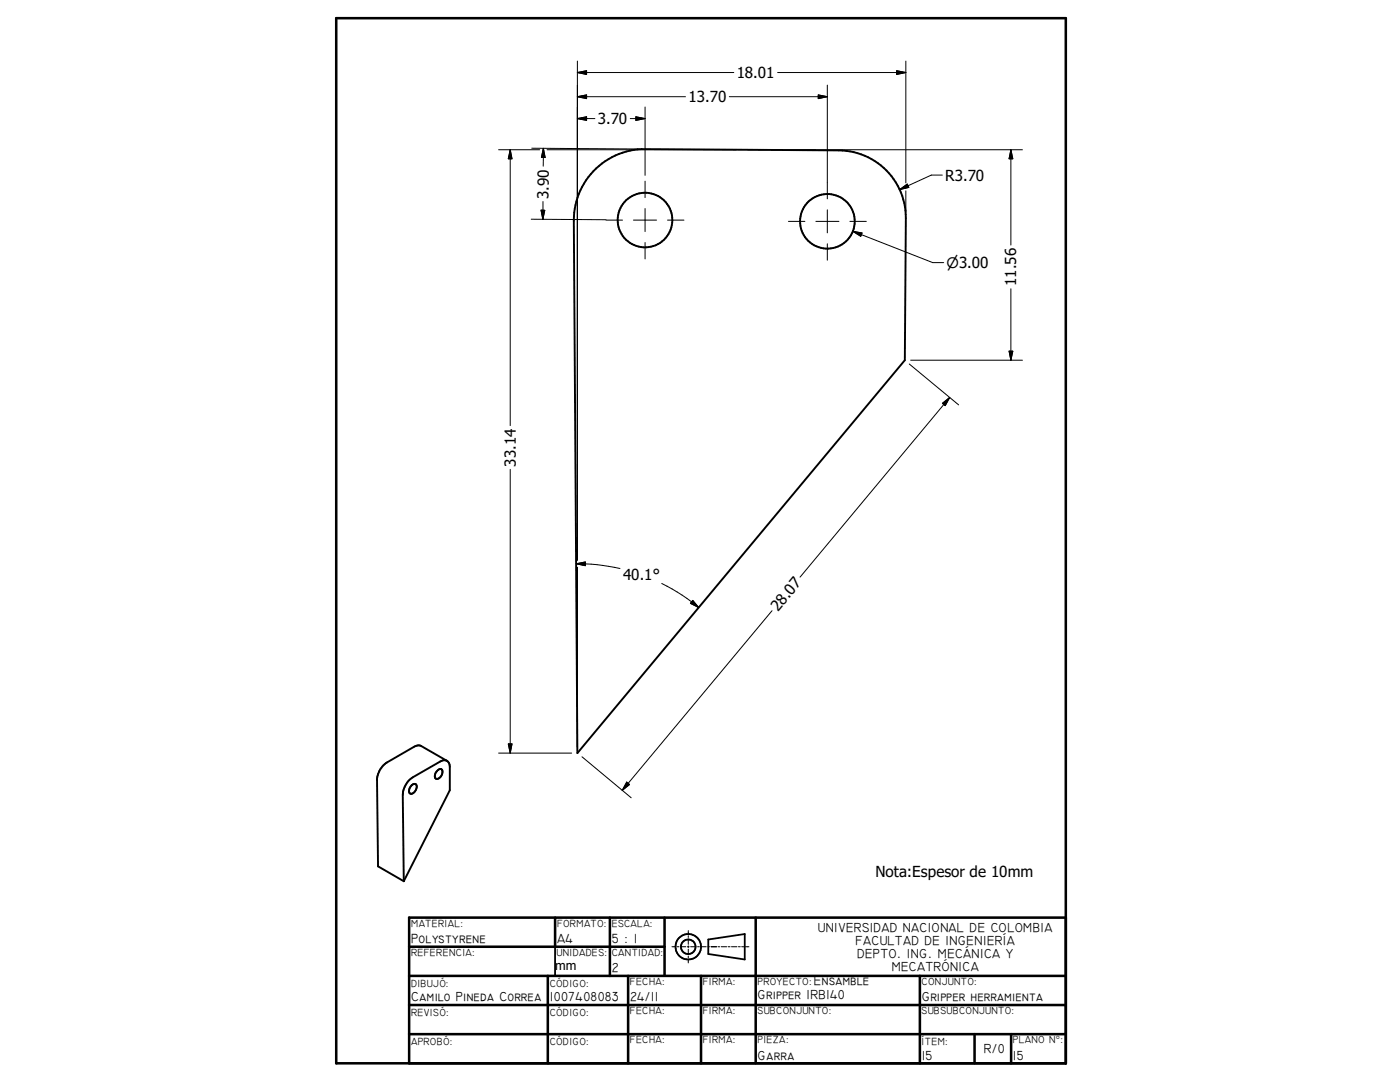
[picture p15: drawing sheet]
<svg xmlns="http://www.w3.org/2000/svg" width="279mm" height="216mm" viewBox="0 0 279 216" stroke-linecap="round" stroke-linejoin="round" font-family="sans-serif">
<defs><g id="words">
<g font-size="3">
<text x="147" y="15.6">18.01</text>
<text x="137.4" y="20.4">13.70</text>
<text x="119.3" y="24.8">3.70</text>
<text x="109.5" y="39.7" transform="rotate(-90 109.5 39.7)">3.90</text>
<text x="188.6" y="36.1">R3.70</text>
<text x="202.8" y="57.1" transform="rotate(-90 202.8 57.1)">11.56</text>
<text x="103" y="93.1" transform="rotate(-90 103 93.1)">33.14</text>
<text x="124.3" y="115.8">40.1°</text>
<text x="155.3" y="122.1" transform="rotate(-50 155.3 122.1)">28.07</text>
<text x="174.7" y="175">Nota:Espesor de 10mm</text>
</g>
<text font-size="2.9" x="188.9" y="53.5">n3.00</text>
<g font-size="2.7">
<text x="82" y="188.2">Polystyrene</text>
<text x="111.2" y="188.2">A4</text>
<text x="122.1" y="188.2">5 : 1</text>
</g>
<g font-size="2.6">
<text x="163.2" y="185.9">UNIVERSIDAD NACIONAL DE COLOMBIA</text>
<text x="170.7" y="188.5">FACULTAD DE INGENIERÍA</text>
<text x="171.1" y="191.1">DEPTO. ING. MECÁNICA Y</text>
<text x="122.1" y="194">2</text>
<text x="162.4" y="196.6">Ensamble</text>
<text x="178" y="193.7">MECATRÓNICA</text>
<text x="82" y="199.8">Camilo Pineda Correa</text>
<text x="109.7" y="199.8">1007408083</text>
<text x="125.7" y="199.8">24/11</text>
<text x="151.2" y="199.4">Gripper IRB140</text>
<text x="183.9" y="199.8">Gripper herramienta</text>
<text x="151.2" y="211.4">Garra</text>
<text x="183.9" y="211.4">15</text>
<text x="196.3" y="210.2">R/0</text>
<text x="202.1" y="211.4">15</text>
</g>
<text font-size="2.5" x="110.8" y="193.5">mm</text>
<g font-size="2.1">
<text x="82" y="184.9">MATERIAL:</text>
<text x="111.2" y="184.9">FORMATO:</text>
<text x="122.1" y="184.9">ESCALA:</text>
<text x="82" y="190.7">REFERENCIA:</text>
<text x="111" y="190.8">UNIDADES:</text>
<text x="122.1" y="190.7">CANTIDAD:</text>
<text x="82" y="197">DIBUJÓ:</text>
<text x="109.7" y="197">CÓDIGO:</text>
<text x="125.7" y="196.5">FECHA:</text>
<text x="140.2" y="196.5">FIRMA:</text>
<text x="151.2" y="196.5">PROYECTO:</text>
<text x="183.9" y="196.5">CONJUNTO:</text>
<text x="82" y="202.8">REVISÓ:</text>
<text x="109.7" y="202.8">CÓDIGO:</text>
<text x="125.7" y="202.4">FECHA:</text>
<text x="140.2" y="202.4">FIRMA:</text>
<text x="151.2" y="202.4">SUBCONJUNTO:</text>
<text x="183.9" y="202.4">SUBSUBCONJUNTO:</text>
<text x="82" y="208.6">APROBÓ:</text>
<text x="109.7" y="208.6">CÓDIGO:</text>
<text x="125.7" y="208.2">FECHA:</text>
<text x="140.2" y="208.2">FIRMA:</text>
<text x="151.2" y="208.2">PIEZA:</text>
<text x="183.9" y="208.6">ÍTEM:</text>
<text x="202.1" y="208.2">PLANO N°:</text>
</g>
</g></defs>
<g fill="none" stroke="#000" stroke-width=".38">
<path d="M118.4 34.2a14.1 14.1 0 0 1 10.4-4.4l38.6 .2a13.5 13.5 0 0 1 13.4 13.5l-.2 28.4-65.4 78.4-.7-106.3a14.2 14.2 0 0 1 3.9-9.8zM81.7 155.7l.7-.6 5.5-3.2a1.17 1.17 0 0 1 1.3-.1 1.17 1.17 0 0 1 .6 1.2v4.7l-9.2 18.1-.2-17.2a4.6 4.6 0 0 1 1.3-2.9zM82.1 156.7a.58 .58 0 0 1 .8-.2 .58 .58 0 0 1 .2 .8 1.05 1.05 0 0 1-1.3 1 1.33 1.33 0 0 1 .3-1.6zM87.4 153.6a.56 .56 0 0 1 .8 0 .56 .56 0 0 1 .1 .8 1.01 1.01 0 0 1-1.4 .9 1.45 1.45 0 0 1 .5-1.7zM89.2 151.8l-5.2-2.9-.5-.2-.8 .3-5.4 3.1a4.4 4.4 0 0 0-2.1 3.5l.2 17.3 5.2 2.9"/>
<circle cx="128.7" cy="43.9" r="5.5"/>
<circle cx="165.1" cy="44.2" r="5.5"/>
</g>
<g fill="none" stroke="#000" stroke-width=".51">
<path d="M67.1 3.6h145.6v208.6h-145.6zM81.7 194.7h131M81.7 188.9h50.9M109.3 194.7v17.5M110.8 183.1v5.8M121.7 183.1v11.6M125.4 194.7v17.5M132.6 183.1v11.6M139.9 194.7v17.5M150.8 183.1v29.1M183.6 194.7v17.5M212.7 183.1h-131v29.1"/>
<path d="M81.7 200.5h131M81.7 206.4h131M194.5 206.4v5.8M201.8 206.4v5.8"/>
</g>
<g fill="none" stroke="#000" stroke-width=".36">
<path d="M110.8 188.9v5.8M141.4 187.5l7.2-1.1v5.1l-7.2-1.1z"/>
<circle cx="137.3" cy="188.9" r="2.55"/>
<circle cx="137.4" cy="188.9" r="1.45"/>
</g>
<g fill="none" stroke="#000" stroke-width=".2">
<path d="M115.2 14.5l1.9-.4v.8zM115.2 19.3l1.9-.4v.8zM115.2 12.2v99.6M115.2 19.3h21.6M115.2 14.5h31.2M145.5 19.3h19.6M155.2 14.5h25.6M163.3 18.9l1.8 .4-1.8 .4zM165.1 17v22.7M178.9 14.1l1.9 .4-1.9 .4zM180.8 12.2v24.3M99.5 29.9h8.2"/>
<path d="M101.8 29.9v55M101.8 29.9l.4 1.8h-.8zM106.1 29.6l21.6 .1M108.4 29.6v3.6M108.4 29.6l.4 1.8h-.7zM109.2 29.9h37.7M115.2 23.7h3.5M115.2 23.7l1.9-.4v.7zM125.8 23.7h2.9M126.9 23.3l1.8 .4-1.8 .3zM128.7 21.4v13.6M128.7 36.2v3.2"/>
<path d="M149.3 29.9h54.8M179.6 37.8l1.5-1.1 .3 .7zM180.8 38.1v4.3M188.1 34.9h-2.2l-6.3 2.9M201.7 29.9l.4 1.8h-.7zM201.7 29.9v19M106 43.7l15 .1M108 41.9l.7 .1-.4 1.8zM108.4 40.2l-.1 3.6M121 43.9h3.2M126.4 43.9h4.6M128.7 41.6v4.6"/>
<path d="M128.7 48.4v3.3M133.2 43.9h3.3M157.4 44.2h3.2M162.8 44.2h4.6M165.1 41.9v4.6M165.1 48.6v3.3M169.6 44.2h3.3M170.2 46.2l15.9 6.2h2.2M170.2 46.2l1.8 .3-.2 .6zM201.7 57.6v14.3M181.5 72.6l9.8 8.2M181.7 71.9h22.4"/>
<path d="M189.5 79.3l-29.8 35.9M201.4 70.1h.7l-.4 1.8zM101.8 93.7v56.6M188.1 80.5l1.4-1.2-.9 1.6zM115 112.5l4.1 .2 4.6 .7M115 112.5l1.8-.4v.8zM115.2 113.2v35.9M132.1 116.4l4 2.3 3.3 2.5M138.3 119.8l1.1 1.4-1.6-.8zM154.1 121.9l-29.9 35.8M99.5 150.3h14.6M101.4 148.4h.8l-.4 1.9z"/>
<path d="M116.1 151l9.9 8.2M125.1 156.1l.5 .4-1.4 1.2zM134.1 188.9h.7M135.1 188.9h.4M135.8 188.9h1.1M137.2 188.9h.3M137.4 185.7v.7M137.4 186.7v.4M137.4 187.4v1M137.4 188.7v.4M137.4 189.4v1.1M137.4 190.8v.3"/>
<path d="M137.4 191.4v.7M137.8 188.9h1.1M139.2 188.9h.4M139.9 188.9h1M141.3 188.9h.3M141.9 188.9h1.1M143.3 188.9h.3M143.9 188.9h1.1M145.3 188.9h.4M146 188.9h1.1M147.4 188.9h.3M148 188.9h1.5"/>
</g>
<g fill="#000" stroke="#000" stroke-width=".2">
<path d="M115.2 19.3l1.9-.4v.8zM115.2 14.5l1.9-.4v.8zM163.3 18.9l1.8 .4-1.8 .4zM178.9 14.1l1.9 .4-1.9 .4zM101.8 29.9l.4 1.8h-.8zM108.4 29.6l.4 1.8h-.7zM115.2 23.7l1.9-.4v.7zM126.9 23.3l1.8 .4-1.8 .3zM179.6 37.8l1.5-1.1 .3 .7zM201.7 29.9l.4 1.8h-.7zM108 41.9l.7 .1-.4 1.8zM170.2 46.2l1.8 .3-.2 .6z"/>
<path d="M201.4 70.1h.7l-.4 1.8zM188.1 80.5l1.4-1.2-.9 1.6zM115 112.5l1.8-.4v.8zM138.3 119.8l1.1 1.4-1.6-.8zM101.4 148.4h.8l-.4 1.9zM125.1 156.1l.5 .4-1.4 1.2z"/>
</g>
<use href="#words"/>
</svg>
